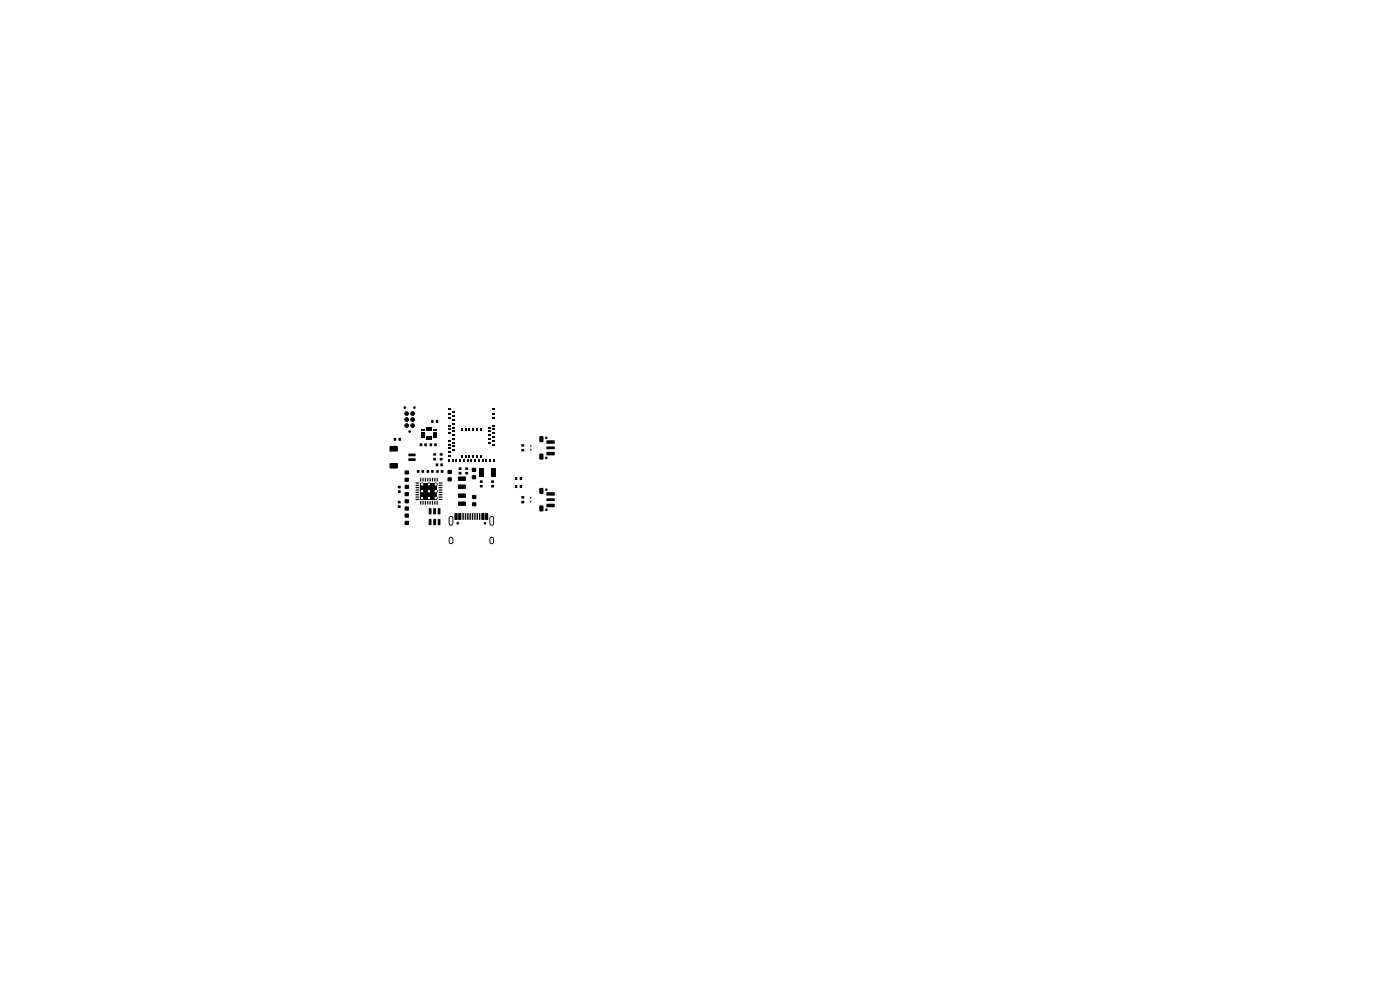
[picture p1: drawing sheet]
<svg xmlns="http://www.w3.org/2000/svg" width="297mm" height="210mm" viewBox="0 0 297 210" stroke-linecap="round" stroke-linejoin="round" font-family="sans-serif">
<g fill="#000">
<path d="M82.7 98.3l1.6-.1 .1 .3v.7l-.2 .2h-1.4l-.2-.2zM82.7 94.7l1.6-.1 .1 .3v.7l-.2 .2h-1.4l-.2-.2zM83.6 92.9h.4v.6h-.4zM84.6 92.9h.4v.6h-.4zM86.7 97.2h1.4l.1 .5-1.5 .1zM86.7 96.2h1.4l.1 .5-1.5 .1zM89.1 94.1h.5v.5h-.5zM89.4 92.6h.7v.3h-.7zM89.4 92.1h.7v.3h-.7zM89.4 91.6h.7v.3h-.7zM89.4 91.1h.7v.3h-.7zM90 94.1h.5v.5h-.5z"/>
<path d="M90.4 92.7h.2v.7h-.2zM90.4 90.7h.2v.6h-.2zM90.9 92.7h.2v.7h-.2zM90.9 90.7h.2v.6h-.2zM91.4 92.7h.2v.7h-.2zM91.4 90.7h.2v.6h-.2zM91.2 94.1h.5v.5h-.5zM91.5 89.1h.4v.6h-.4zM91.9 97.2h.6v.4h-.6zM91.9 96.2h.6v.4h-.6zM91.9 91.1h.7v.3h-.7zM91.9 91.6h.7v.3h-.7z"/>
<path d="M91.9 92.1h.7v.3h-.7zM91.9 92.6h.7v.3h-.7zM92.1 94.1h.5v.5h-.5zM92.5 89.1h.4v.6h-.4zM92.5 98.3h.5v.6h-.5zM93.3 97.2h.6v.4h-.6zM93.3 96.2h.6v.4h-.6zM93.4 98.3h.5v.6h-.5zM95 97.4h.4v.6h-.4zM95.1 96.5h.5v.4h-.5zM95.1 95.7h.5v.4h-.5zM95.1 94.9h.5v.4h-.5z"/>
<path d="M95.1 94.1h.5v.4h-.5zM95.1 93.3h.5v.4h-.5zM95.1 91.7h.5v.4h-.5zM95.1 90.9h.5v.4h-.5zM95.1 90.1h.5v.4h-.5zM95.1 88.5h.5v.4h-.5zM95.1 87.7h.5v.4h-.5zM95.1 86.6h.5v.4h-.5zM95.8 97.4h.4v.6h-.4zM95.9 95.3h.7v.4h-.7zM95.9 94.5h.7v.4h-.7zM95.9 93.7h.7v.4h-.7z"/>
<path d="M95.9 92.9h.7v.4h-.7zM95.9 92.1h.7v.4h-.7zM95.9 91.3h.7v.4h-.7zM95.9 90.5h.7v.4h-.7zM95.9 89.7h.7v.4h-.7zM95.9 88.9h.7v.4h-.7zM95.9 88.1h.7v.4h-.7zM95.9 87.3h.7v.4h-.7zM96.6 97.4h.4v.6h-.4zM97.3 99.2h.6v.5h-.6zM97.4 97.4h.4v.6h-.4zM97.8 96.5h.4v.6h-.4z"/>
<path d="M97.8 90.8h.4v.6h-.4zM98.2 97.4h.4v.6h-.4zM98.7 99.2h.6v.5h-.6zM98.6 96.5h.4v.6h-.4zM98.6 90.8h.4v.6h-.4zM99 97.4h.4v.6h-.4zM99.4 96.5h.4v.6h-.4zM99.4 90.8h.4v.6h-.4zM99.8 97.4h.4v.6h-.4zM100.2 96.5h.4v.6h-.4zM100.2 90.8h.4v.6h-.4zM100.6 97.4h.4v.6h-.4z"/>
<path d="M101 96.5h.4v.6h-.4zM101 90.8h.4v.6h-.4zM101.4 97.4h.4v.6h-.4zM101.8 96.5h.4v.6h-.4zM101.8 90.8h.4v.6h-.4zM102.2 97.4h.4v.6h-.4zM101.6 99.4h1.1v1.8h-1.1zM103 97.4h.4v.6h-.4zM103.5 90.5h.5v.4h-.5zM103.5 91.3h.5v.4h-.5zM103.5 92.1h.5v.4h-.5zM103.5 92.9h.5v.4h-.5z"/>
<path d="M103.5 93.7h.5v.4h-.5zM103.8 97.4h.4v.6h-.4zM104.3 86.6h.7v.4h-.7zM104.3 87.7h.7v.4h-.7zM104.3 88.5h.7v.4h-.7zM104.3 90.1h.7v.4h-.7zM104.3 90.9h.7v.4h-.7zM104.3 91.7h.7v.4h-.7zM104.3 92.5h.7v.4h-.7zM104.3 93.3h.7v.4h-.7zM104.3 94.1h.7v.4h-.7zM104.6 97.4h.4v.6h-.4z"/>
<path d="M104.1 99.4h1v1.8h-1zM110.6 95.3h.6v.4h-.6zM110.6 94.3h.6v.4h-.6zM112.5 95.3h.2v.3h-.2zM112.5 94.4h.2v.4l-.2-.1zM114.5 96.3l.6-.1 .2 .1v1l-.1 .2-.8-.1zM114.5 92.6l.6-.1 .2 .1v1l-.1 .2-.8-.1zM115.9 94.7h1.7l.1 .5-1.7 .1zM116 95.9h1.6l.1 .6-1.7 .1zM116 93.5l1.6-.1 .1 .6-1.7 .1zM84.4 107.2h.6v.5h-.6zM84.4 106.3h.6v.5h-.6z"/>
<path d="M84.4 104h.6v.5h-.6zM84.4 103.1h.6v.5h-.6zM85.9 110.5h.8v.8h-.8zM85.9 109h.8v.8h-.8zM85.9 107.5h.8v.8h-.8zM85.9 105.9h.8v.8h-.8zM85.9 104.4h.8v.8h-.8zM85.9 102.9h.8v.8h-.8zM85.9 101.4h.8v.8h-.8zM85.9 99.8h.8v.8h-.8zM88.2 105.8h.7v.2l-.7 .1zM88.2 105.3h.7v.2l-.7 .1z"/>
<path d="M88.2 104.8h.7v.2l-.7 .1zM88.2 104.3h.7v.2l-.7 .1zM88.2 103.8h.7v.2l-.7 .1zM88.2 103.3h.7v.2l-.7 .1zM88.2 102.8h.7v.2l-.7 .1zM88.2 102.3h.7v.2l-.7 .1zM88.5 99.7h.5v.6h-.5zM89.1 106.3h.3l-.1 .7h-.2zM89.1 101.4h.3l-.1 .7h-.2zM89.6 106.3h.3l-.1 .7h-.2zM89.6 101.4h.3l-.1 .7h-.2zM89.4 99.7h.5v.6h-.5z"/>
<path d="M90.1 106.3h.3l-.1 .7h-.2zM90.1 101.4h.3l-.1 .7h-.2zM90.6 106.3h.3l-.1 .7h-.2zM90.6 101.4h.3l-.1 .7h-.2zM90.5 99.7h.5v.6h-.5zM91 110.1l.5 .1v1.2l-.5-.1zM91 107.8l.5 .1v1.2l-.5-.1zM91.1 106.3h.3l-.1 .7h-.2zM91.1 101.4h.3l-.1 .7h-.2zM91.6 106.3h.3l-.1 .7h-.2zM91.6 101.4h.3l-.1 .7h-.2zM91.5 99.7h.5v.6h-.5z"/>
<path d="M91.9 110.1l.6 .1-.1 1.2-.5-.1zM91.9 107.8l.6 .1-.1 1.2-.5-.1zM92.1 106.3h.3l-.1 .7h-.2zM92.1 101.4h.3l-.1 .7h-.2zM89.3 102.5h3.4v3.5h-3.4zM92.6 106.3h.3l-.1 .7h-.2zM92.6 101.4h.3l-.1 .7h-.2zM92.9 110.1l.5 .1v1.2l-.5-.1zM92.9 107.8l.5 .1v1.2l-.5-.1zM92.6 99.7h.5v.6h-.5zM93.1 102.3h.7v.2l-.7 .1zM93.1 102.8h.7v.2l-.7 .1z"/>
<path d="M93.1 103.3h.7v.2l-.7 .1zM93.1 103.8h.7v.2l-.7 .1zM93.1 104.3h.7v.2l-.7 .1zM93.1 104.8h.7v.2l-.7 .1zM93.1 105.3h.7v.2l-.7 .1zM93.1 105.8h.7v.2l-.7 .1zM93.5 99.7h.5v.6h-.5zM95 101.3h.8v.8h-.8zM95 99.7h.8v.8h-.8zM96.5 108.9h.5v1.4l-.5-.1zM97.2 106.4h1.6v.8l-1.6 .1zM97.2 104.7h1.6v.8l-1.6 .1z"/>
<path d="M97.2 102.8h1.6v.8l-1.6 .1zM97.2 101.1h1.6v.8l-1.6 .1zM97.3 100.1h.6v.5h-.6zM97.3 108.9h.5v1.4l-.5-.1zM98.1 108.9h.3l-.1 1.4-.2-.1zM98.7 100.1h.6v.5h-.6zM98.6 108.9h.3l-.1 1.4-.2-.1zM99.1 108.9h.3l-.1 1.4-.2-.1zM99.6 108.9h.3l-.1 1.4-.2-.1zM100.1 100.8h.9v.8h-.9zM100.1 99.3h.9v.8h-.9zM100.2 106.6h.8v.8h-.8z"/>
<path d="M100.2 105h.8v.8h-.8zM100.1 108.9h.3l-.1 1.4-.2-.1zM100.6 108.9h.3l-.1 1.4-.2-.1zM101.1 108.9h.3l-.1 1.4-.2-.1zM101.6 108.9h.3l-.1 1.4-.2-.1zM101.8 101.9h.6v.5h-.6zM101.8 102.9h.6v.5h-.6zM102.2 108.9h.5v1.4l-.5-.1zM103 108.9h.5v1.4l-.5-.1zM104.2 101.9h.6v.5h-.6zM104.2 102.9h.6v.5h-.6zM109.3 102.9h.4v.6h-.4z"/>
<path d="M109.3 101.2h.4v.6h-.4zM110.6 106.3h.6v.4h-.6zM110.6 105.3h.6v.4h-.6zM110.3 102.9h.4v.6h-.4zM110.3 101.2h.4v.6h-.4zM112.5 106.3h.2v.3h-.2zM112.5 105.4h.2v.4l-.2-.1zM114.5 107.3l.6-.1 .2 .1v1l-.1 .2-.8-.1zM114.5 103.6l.6-.1 .2 .1v1l-.1 .2-.8-.1zM115.9 105.7h1.7l.1 .5-1.7 .1zM116 106.9h1.6l.1 .6-1.7 .1zM116 104.5l1.6-.1 .1 .6-1.7 .1z"/>
</g>
<g fill="#000" stroke="#000" stroke-width=".21">
<circle cx="85.9" cy="86.5" r=".17"/>
<circle cx="86.3" cy="90.3" r=".39"/>
<circle cx="86.3" cy="89" r=".39"/>
<circle cx="86.3" cy="87.7" r=".39"/>
<circle cx="86.9" cy="91.5" r=".17"/>
<circle cx="87.5" cy="89" r=".39"/>
<circle cx="87.5" cy="90.3" r=".39"/>
<circle cx="87.5" cy="87.7" r=".39"/>
<circle cx="87.9" cy="86.5" r=".17"/>
<circle cx="115.9" cy="92.9" r=".17"/>
<circle cx="115.9" cy="97.1" r=".17"/>
<circle cx="89.5" cy="104.2" r=".3"/>
<circle cx="89.6" cy="105.7" r=".3"/>
<circle cx="89.6" cy="102.7" r=".3"/>
<circle cx="91" cy="104.2" r=".3"/>
<circle cx="91" cy="105.7" r=".3"/>
<circle cx="91" cy="102.7" r=".3"/>
<circle cx="92.4" cy="104.2" r=".3"/>
<circle cx="92.4" cy="105.7" r=".3"/>
<circle cx="92.4" cy="102.7" r=".3"/>
<circle cx="97.1" cy="111" r=".17"/>
<circle cx="102.9" cy="111" r=".17"/>
<circle cx="115.9" cy="108.1" r=".17"/>
<circle cx="115.9" cy="103.9" r=".17"/>
</g>
<path d="M95.7 109.9v1.1M95.7 114.4v.6M104.3 109.9v1.1M104.3 114.4v.6" fill="none" stroke="#000" stroke-width="1"/>
<g fill="#fff" stroke="#fff" stroke-width=".21">
<circle cx="92.4" cy="102.7" r=".15"/>
<circle cx="92.4" cy="104.2" r=".15"/>
<circle cx="92.5" cy="105.6" r=".15"/>
<circle cx="91" cy="102.7" r=".15"/>
<circle cx="91" cy="104.2" r=".15"/>
<circle cx="91" cy="105.6" r=".15"/>
<circle cx="89.6" cy="102.7" r=".15"/>
<circle cx="89.6" cy="104.2" r=".15"/>
<circle cx="89.6" cy="105.6" r=".15"/>
</g>
<path d="M95.7 109.9v1.1M95.7 114.4v.6M104.3 109.9v1.1M104.3 114.4v.6" fill="none" stroke="#fff" stroke-width=".6"/>
</svg>
